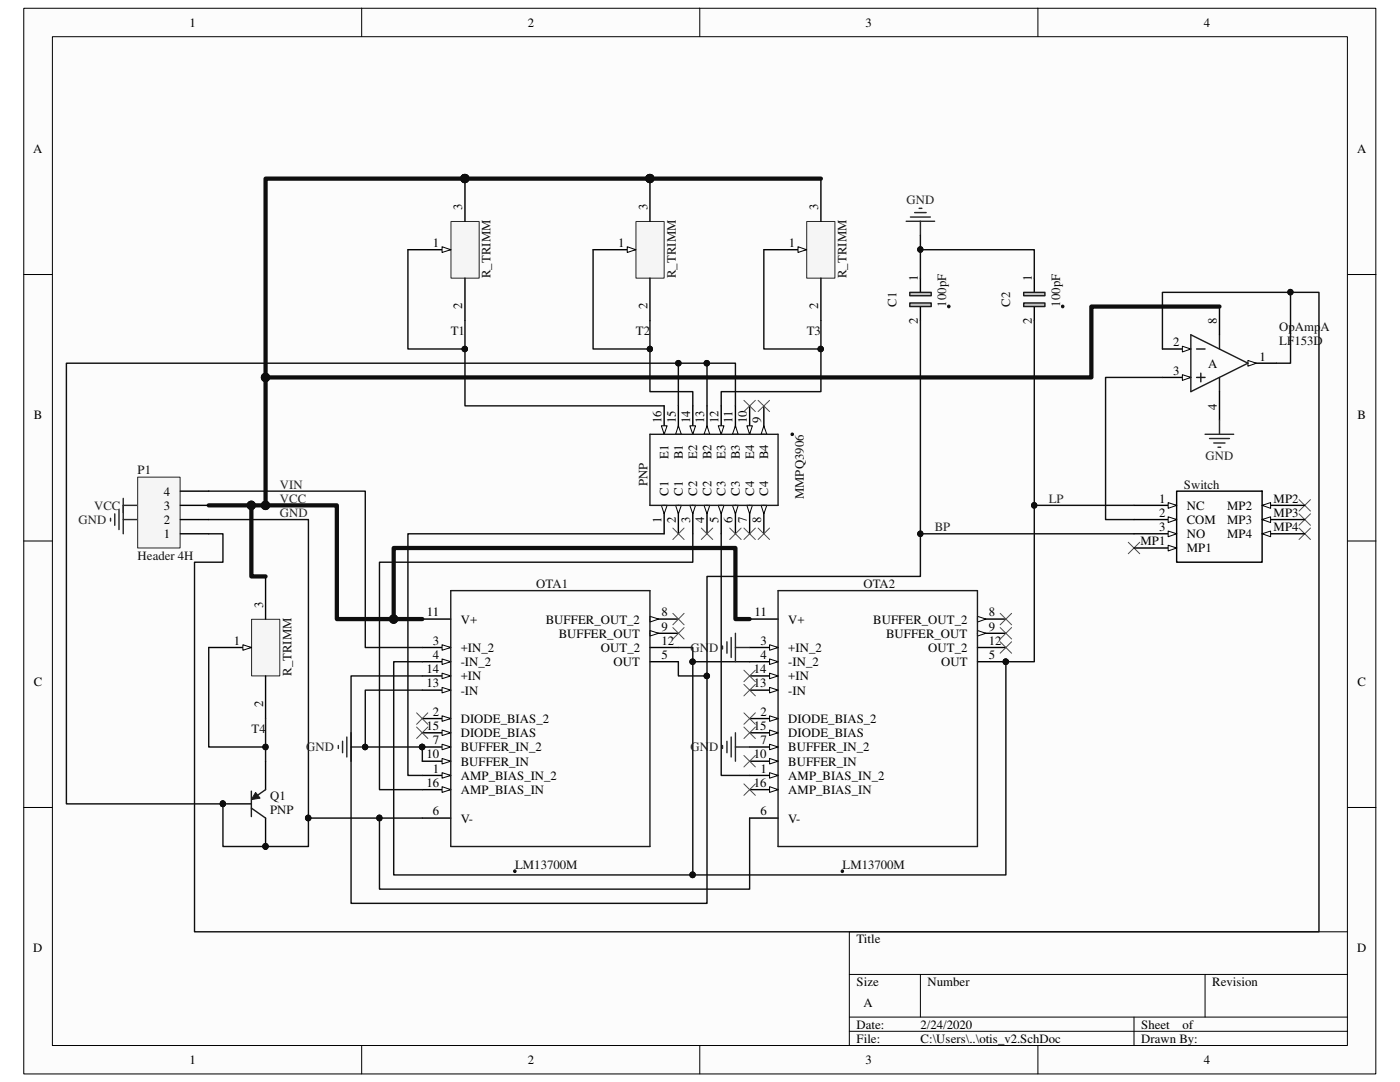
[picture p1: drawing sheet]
<svg xmlns="http://www.w3.org/2000/svg" width="279mm" height="216mm" viewBox="0 0 279 216" stroke-linecap="round" stroke-linejoin="round" font-family="sans-serif">
<defs><g id="words">
<g font-size="2.5">
<text x="37.8" y="5.3">1</text>
<text x="105.3" y="5.3">2</text>
<text x="172.8" y="5.3">3</text>
<text x="240.2" y="5.3">4</text>
<text x="6.6" y="30.5">A</text>
<text x="270.8" y="30.5">A</text>
<text x="92.2" y="41.9" transform="rotate(-90 92.2 41.9)">3</text>
<text x="129.2" y="41.9" transform="rotate(-90 129.2 41.9)">3</text>
<text x="163.3" y="41.9" transform="rotate(-90 163.3 41.9)">3</text>
<text x="86.4" y="49.3">1</text>
<text x="123.4" y="49.3">1</text>
<text x="157.4" y="49.3">1</text>
<text x="183.2" y="56" transform="rotate(-90 183.2 56)">1</text>
<text x="205.9" y="56" transform="rotate(-90 205.9 56)">1</text>
<text x="92.2" y="61.7" transform="rotate(-90 92.2 61.7)">2</text>
<text x="129.2" y="61.7" transform="rotate(-90 129.2 61.7)">2</text>
<text x="163.3" y="61.7" transform="rotate(-90 163.3 61.7)">2</text>
<text x="183.2" y="64.7" transform="rotate(-90 183.2 64.7)">2</text>
<text x="205.9" y="64.7" transform="rotate(-90 205.9 64.7)">2</text>
<text x="242.8" y="64.6" transform="rotate(-90 242.8 64.6)">8</text>
<text x="234.1" y="69.1">2</text>
<text x="251.3" y="72">1</text>
<text x="234.1" y="74.8">3</text>
<text x="241.1" y="73.4">A</text>
<text x="6.7" y="83.7">B</text>
<text x="242.8" y="81.7" transform="rotate(-90 242.8 81.7)">4</text>
<text x="270.9" y="83.7">B</text>
<text x="132" y="84.4" transform="rotate(-90 132 84.4)">16</text>
<text x="134.9" y="84.4" transform="rotate(-90 134.9 84.4)">15</text>
<text x="137.7" y="84.4" transform="rotate(-90 137.7 84.4)">14</text>
<text x="140.5" y="84.4" transform="rotate(-90 140.5 84.4)">13</text>
<text x="143.4" y="84.4" transform="rotate(-90 143.4 84.4)">12</text>
<text x="146.2" y="84.4" transform="rotate(-90 146.2 84.4)">11</text>
<text x="149.1" y="84.4" transform="rotate(-90 149.1 84.4)">10</text>
<text x="151.9" y="84.4" transform="rotate(-90 151.9 84.4)">9</text>
<text x="133.4" y="91.5" transform="rotate(-90 133.4 91.5)">E1</text>
<text x="136.3" y="91.7" transform="rotate(-90 136.3 91.7)">B1</text>
<text x="139.1" y="91.5" transform="rotate(-90 139.1 91.5)">E2</text>
<text x="142" y="91.7" transform="rotate(-90 142 91.7)">B2</text>
<text x="144.8" y="91.5" transform="rotate(-90 144.8 91.5)">E3</text>
<text x="147.7" y="91.7" transform="rotate(-90 147.7 91.7)">B3</text>
<text x="150.5" y="91.5" transform="rotate(-90 150.5 91.5)">E4</text>
<text x="153.3" y="91.7" transform="rotate(-90 153.3 91.7)">B4</text>
<text x="32.7" y="101.7">3</text>
<text x="32.7" y="98.9">4</text>
<text x="133.4" y="98.9" transform="rotate(-90 133.4 98.9)">C1</text>
<text x="136.3" y="98.9" transform="rotate(-90 136.3 98.9)">C1</text>
<text x="139.1" y="98.9" transform="rotate(-90 139.1 98.9)">C2</text>
<text x="142" y="98.9" transform="rotate(-90 142 98.9)">C2</text>
<text x="144.8" y="98.9" transform="rotate(-90 144.8 98.9)">C3</text>
<text x="147.7" y="98.9" transform="rotate(-90 147.7 98.9)">C3</text>
<text x="150.5" y="98.9" transform="rotate(-90 150.5 98.9)">C4</text>
<text x="153.3" y="98.9" transform="rotate(-90 153.3 98.9)">C4</text>
<text x="231.3" y="100.3">1</text>
<text x="236.9" y="101.7">NC</text>
<text x="244.9" y="101.7">MP2</text>
<text x="254.2" y="100.3">MP2</text>
<text x="32.7" y="107.4">1</text>
<text x="32.7" y="104.6">2</text>
<text x="132" y="104.4" transform="rotate(-90 132 104.4)">1</text>
<text x="134.9" y="104.4" transform="rotate(-90 134.9 104.4)">2</text>
<text x="137.7" y="104.4" transform="rotate(-90 137.7 104.4)">3</text>
<text x="140.5" y="104.4" transform="rotate(-90 140.5 104.4)">4</text>
<text x="143.4" y="104.4" transform="rotate(-90 143.4 104.4)">5</text>
<text x="146.2" y="104.4" transform="rotate(-90 146.2 104.4)">6</text>
<text x="149.1" y="104.4" transform="rotate(-90 149.1 104.4)">7</text>
<text x="151.9" y="104.4" transform="rotate(-90 151.9 104.4)">8</text>
<text x="231.3" y="103.2">2</text>
<text x="231.3" y="106">3</text>
<text x="236.9" y="104.6">COM</text>
<text x="236.9" y="107.4">NO</text>
<text x="244.9" y="104.6">MP3</text>
<text x="244.9" y="107.4">MP4</text>
<text x="254.2" y="103.2">MP3</text>
<text x="254.2" y="106">MP4</text>
<text x="227.6" y="108.8">MP1</text>
<text x="236.9" y="110.2">MP1</text>
<text x="52.5" y="121.3" transform="rotate(-90 52.5 121.3)">3</text>
<text x="85.2" y="123">11</text>
<text x="91.9" y="124.4">V+</text>
<text x="108.9" y="124.4">BUFFER_OUT_2</text>
<text x="132" y="125.8">9</text>
<text x="132" y="123">8</text>
<text x="150.6" y="123">11</text>
<text x="157.3" y="124.4">V+</text>
<text x="174.3" y="124.4">BUFFER_OUT_2</text>
<text x="197.4" y="123">8</text>
<text x="197.4" y="125.8">9</text>
<text x="46.7" y="128.7">1</text>
<text x="86.4" y="128.7">3</text>
<text x="86.4" y="131.5">4</text>
<text x="91.9" y="130.1">+IN_2</text>
<text x="111.5" y="127.3">BUFFER_OUT</text>
<text x="119.9" y="130.1">OUT_2</text>
<text x="132" y="128.7">12</text>
<text x="132" y="131.5">5</text>
<text x="151.8" y="128.7">3</text>
<text x="151.8" y="131.5">4</text>
<text x="157.3" y="130.1">+IN_2</text>
<text x="176.8" y="127.3">BUFFER_OUT</text>
<text x="185.3" y="130.1">OUT_2</text>
<text x="197.4" y="128.7">12</text>
<text x="197.4" y="131.5">5</text>
<text x="6.7" y="136.8">C</text>
<text x="85.1" y="134.3">14</text>
<text x="85.1" y="137.2">13</text>
<text x="91.9" y="132.9">-IN_2</text>
<text x="91.9" y="135.8">+IN</text>
<text x="122.5" y="132.9">OUT</text>
<text x="150.5" y="134.3">14</text>
<text x="150.5" y="137.2">13</text>
<text x="157.3" y="132.9">-IN_2</text>
<text x="157.3" y="135.8">+IN</text>
<text x="187.8" y="132.9">OUT</text>
<text x="270.9" y="136.8">C</text>
<text x="52.5" y="141.1" transform="rotate(-90 52.5 141.1)">2</text>
<text x="86.4" y="142.8">2</text>
<text x="91.9" y="138.6">-IN</text>
<text x="151.8" y="142.8">2</text>
<text x="157.3" y="138.6">-IN</text>
<text x="85.1" y="145.7">15</text>
<text x="86.4" y="148.5">7</text>
<text x="91.9" y="144.3">DIODE_BIAS_2</text>
<text x="91.9" y="147.1">DIODE_BIAS</text>
<text x="91.9" y="149.9">BUFFER_IN_2</text>
<text x="150.5" y="145.7">15</text>
<text x="151.8" y="148.5">7</text>
<text x="157.3" y="144.3">DIODE_BIAS_2</text>
<text x="157.3" y="147.1">DIODE_BIAS</text>
<text x="157.3" y="149.9">BUFFER_IN_2</text>
<text x="85.1" y="151.3">10</text>
<text x="86.4" y="154.2">1</text>
<text x="91.9" y="152.8">BUFFER_IN</text>
<text x="91.9" y="155.6">AMP_BIAS_IN_2</text>
<text x="150.5" y="151.3">10</text>
<text x="151.8" y="154.2">1</text>
<text x="157.3" y="152.8">BUFFER_IN</text>
<text x="157.3" y="155.6">AMP_BIAS_IN_2</text>
<text x="85.1" y="157">16</text>
<text x="91.9" y="158.5">AMP_BIAS_IN</text>
<text x="150.5" y="157">16</text>
<text x="157.3" y="158.5">AMP_BIAS_IN</text>
<text x="86.4" y="162.7">6</text>
<text x="91.9" y="164.1">V-</text>
<text x="151.8" y="162.7">6</text>
<text x="157.3" y="164.1">V-</text>
<text x="6.6" y="190">D</text>
<text x="170.9" y="188.2">Title</text>
<text x="270.8" y="190">D</text>
<text x="170.9" y="196.7">Size</text>
<text x="185.1" y="196.7">Number</text>
<text x="241.9" y="196.7">Revision</text>
<text x="172.3" y="201">A</text>
<text x="170.9" y="205.2">Date:</text>
<text x="170.9" y="208.1">File:</text>
<text x="183.7" y="208.1">C:\Users\..\otis_v2.SchDoc</text>
<text x="183.7" y="205.2">2/24/2020</text>
<text x="227.8" y="205.2">Sheet</text>
<text x="227.8" y="208.1">Drawn By:</text>
<text x="236" y="205.2">of</text>
<text x="37.8" y="212.3">1</text>
<text x="105.3" y="212.3">2</text>
<text x="172.8" y="212.3">3</text>
<text x="240.2" y="212.3">4</text>
</g>
<g font-size="2.5" fill="#262626">
<text x="180.9" y="40.8">GND</text>
<text x="240.6" y="91.8">GND</text>
<text x="18.8" y="101.7">VCC</text>
<text x="55.9" y="100.3">VCC</text>
<text x="55.9" y="97.5">VIN</text>
<text x="209.3" y="100.3">LP</text>
<text x="15.7" y="104.6">GND</text>
<text x="55.9" y="103.2">GND</text>
<text x="186.6" y="106">BP</text>
<text x="137.8" y="130.1">GND</text>
<text x="61.1" y="149.9">GND</text>
<text x="137.8" y="149.9">GND</text>
</g>
<g font-size="2.5" fill="#0e0e0e">
<text x="97.9" y="55.5" transform="rotate(-90 97.9 55.5)">R_TRIMM</text>
<text x="134.9" y="55.5" transform="rotate(-90 134.9 55.5)">R_TRIMM</text>
<text x="169" y="55.5" transform="rotate(-90 169 55.5)">R_TRIMM</text>
<text x="178.9" y="61.2" transform="rotate(-90 178.9 61.2)">C1</text>
<text x="188.8" y="61.2" transform="rotate(-90 188.8 61.2)">100pF</text>
<text x="201.6" y="61.2" transform="rotate(-90 201.6 61.2)">C2</text>
<text x="211.6" y="61.2" transform="rotate(-90 211.6 61.2)">100pF</text>
<text x="255.3" y="66">OpAmpA</text>
<text x="90" y="66.8">T1</text>
<text x="126.9" y="66.8">T2</text>
<text x="161" y="66.8">T3</text>
<text x="255.3" y="68.8">LF153D</text>
<text x="27.5" y="94.7">P1</text>
<text x="129.2" y="97.1" transform="rotate(-90 129.2 97.1)">PNP</text>
<text x="160.4" y="99.7" transform="rotate(-90 160.4 99.7)">MMPQ3906</text>
<text x="236.3" y="97.5">Switch</text>
<text x="27.5" y="111.7">Header 4H</text>
<text x="107" y="117.3">OTA1</text>
<text x="172.3" y="117.3">OTA2</text>
<text x="58.2" y="134.9" transform="rotate(-90 58.2 134.9)">R_TRIMM</text>
<text x="50.2" y="146.3">T4</text>
<text x="53.9" y="159.6">Q1</text>
<text x="53.9" y="162.4">PNP</text>
<text x="102.8" y="173.4">LM13700M</text>
<text x="168.1" y="173.4">LM13700M</text>
</g>
</g></defs>
<path d="M4.8 1.7h269.8v212.6h-269.8z" fill="#fcfcfc"/>
<path d="M4.7 1.7h269.9v212.6h-269.9z" fill="none" stroke="#000" stroke-width=".2"/>
<path d="M10.5 7.4h258.4v201.2h-258.4z" fill="#fcfcfc"/>
<g fill="none" stroke="#000" stroke-width=".2">
<path d="M10.5 7.3h258.4v201.3h-258.4zM72.2 1.6v5.7M139.7 1.6v5.7M207.1 1.6v5.7M4.7 54.8h5.7M268.9 54.8h5.7M4.7 107.9h5.7M268.9 107.9h5.7M4.7 161.1h5.7M268.9 161.1h5.7M169.5 194.4h99.4M183.7 194.4v8.5"/>
<path d="M240.5 194.4v8.5M268.9 185.9h-99.4v22.7M72.2 208.6v5.7M139.7 208.6v5.7M169.5 202.9h99.4M169.5 205.8h99.4M207.1 208.6v5.7M226.3 202.9v5.7"/>
</g>
<path d="M84.3 123.5h5.7M84.3 129.2h5.7" fill="none" stroke="#000" stroke-width=".28"/>
<path d="M88.2 128.7l1.8 .5-1.8 .6z" fill="#fcfcfc"/>
<path d="M88.2 128.7l1.8 .5-1.8 .6z" fill="none" stroke="#000" stroke-width=".2"/>
<path d="M84.3 132h5.7" fill="none" stroke="#000" stroke-width=".28"/>
<path d="M88.2 131.5l1.8 .5-1.8 .6z" fill="#fcfcfc"/>
<path d="M88.2 131.5l1.8 .5-1.8 .6z" fill="none" stroke="#000" stroke-width=".2"/>
<path d="M84.3 134.9h5.7" fill="none" stroke="#000" stroke-width=".28"/>
<path d="M88.2 134.3l1.8 .6-1.8 .5z" fill="#fcfcfc"/>
<path d="M88.2 134.3l1.8 .6-1.8 .5z" fill="none" stroke="#000" stroke-width=".2"/>
<path d="M84.3 137.7h5.7" fill="none" stroke="#000" stroke-width=".28"/>
<path d="M88.2 137.2l1.8 .5-1.8 .6z" fill="#fcfcfc"/>
<path d="M88.2 137.2l1.8 .5-1.8 .6z" fill="none" stroke="#000" stroke-width=".2"/>
<path d="M84.3 143.4h5.7" fill="none" stroke="#000" stroke-width=".28"/>
<path d="M88.2 142.8l1.8 .6-1.8 .5z" fill="#fcfcfc"/>
<path d="M88.2 142.8l1.8 .6-1.8 .5z" fill="none" stroke="#000" stroke-width=".2"/>
<path d="M84.3 146.2h5.7" fill="none" stroke="#000" stroke-width=".28"/>
<path d="M88.2 145.7l1.8 .5-1.8 .6z" fill="#fcfcfc"/>
<path d="M88.2 145.7l1.8 .5-1.8 .6z" fill="none" stroke="#000" stroke-width=".2"/>
<path d="M84.3 149.1h5.7" fill="none" stroke="#000" stroke-width=".28"/>
<path d="M88.2 148.5l1.8 .6-1.8 .5z" fill="#fcfcfc"/>
<path d="M88.2 148.5l1.8 .6-1.8 .5z" fill="none" stroke="#000" stroke-width=".2"/>
<circle cx="84.2" cy="149.1" r=".55" fill="#0e0e0e"/>
<circle cx="84.2" cy="149.1" r=".55" fill="none" stroke="#0e0e0e" stroke-width=".2"/>
<path d="M84.3 151.9h5.7" fill="none" stroke="#000" stroke-width=".28"/>
<path d="M88.2 151.3l1.8 .6-1.8 .5z" fill="#fcfcfc"/>
<path d="M88.2 151.3l1.8 .6-1.8 .5z" fill="none" stroke="#000" stroke-width=".2"/>
<path d="M84.3 154.7h5.7" fill="none" stroke="#000" stroke-width=".28"/>
<path d="M88.2 154.2l1.8 .5-1.8 .6z" fill="#fcfcfc"/>
<path d="M88.2 154.2l1.8 .5-1.8 .6z" fill="none" stroke="#000" stroke-width=".2"/>
<path d="M84.3 157.6h5.7" fill="none" stroke="#000" stroke-width=".28"/>
<path d="M88.2 157l1.8 .6-1.8 .5z" fill="#fcfcfc"/>
<path d="M88.2 157l1.8 .6-1.8 .5z" fill="none" stroke="#000" stroke-width=".2"/>
<path d="M129.7 123.5h5.7M84.3 163.2h5.7" fill="none" stroke="#000" stroke-width=".28"/>
<path d="M129.7 123l1.7 .5-1.7 .6z" fill="#fcfcfc"/>
<path d="M129.7 123l1.7 .5-1.7 .6z" fill="none" stroke="#000" stroke-width=".2"/>
<path d="M129.7 126.4h5.7" fill="none" stroke="#000" stroke-width=".28"/>
<path d="M129.7 125.8l1.7 .6-1.7 .5z" fill="#fcfcfc"/>
<path d="M129.7 125.8l1.7 .6-1.7 .5z" fill="none" stroke="#000" stroke-width=".2"/>
<path d="M129.7 129.2h5.7M129.7 132h5.7" fill="none" stroke="#000" stroke-width=".28"/>
<path d="M90 117.9h39.7v51h-39.7z" fill="none" stroke="#1c1c1c" stroke-width=".28"/>
<circle cx="102.7" cy="173.8" r=".26" fill="#0e0e0e"/>
<circle cx="102.7" cy="173.8" r=".26" fill="none" stroke="#0e0e0e" stroke-width=".2"/>
<circle cx="84.2" cy="149.1" r=".55" fill="#0e0e0e"/>
<circle cx="84.2" cy="149.1" r=".55" fill="none" stroke="#0e0e0e" stroke-width=".2"/>
<path d="M149.6 123.5h5.7M149.6 129.2h5.7" fill="none" stroke="#000" stroke-width=".28"/>
<path d="M153.6 128.7l1.7 .5-1.7 .6z" fill="#fcfcfc"/>
<path d="M153.6 128.7l1.7 .5-1.7 .6z" fill="none" stroke="#000" stroke-width=".2"/>
<path d="M149.6 132h5.7" fill="none" stroke="#000" stroke-width=".28"/>
<path d="M153.6 131.5l1.7 .5-1.7 .6z" fill="#fcfcfc"/>
<path d="M153.6 131.5l1.7 .5-1.7 .6z" fill="none" stroke="#000" stroke-width=".2"/>
<path d="M149.6 134.9h5.7" fill="none" stroke="#000" stroke-width=".28"/>
<path d="M153.6 134.3l1.7 .6-1.7 .5z" fill="#fcfcfc"/>
<path d="M153.6 134.3l1.7 .6-1.7 .5z" fill="none" stroke="#000" stroke-width=".2"/>
<path d="M149.6 137.7h5.7" fill="none" stroke="#000" stroke-width=".28"/>
<path d="M153.6 137.2l1.7 .5-1.7 .6z" fill="#fcfcfc"/>
<path d="M153.6 137.2l1.7 .5-1.7 .6z" fill="none" stroke="#000" stroke-width=".2"/>
<path d="M149.6 143.4h5.7" fill="none" stroke="#000" stroke-width=".28"/>
<path d="M153.6 142.8l1.7 .6-1.7 .5z" fill="#fcfcfc"/>
<path d="M153.6 142.8l1.7 .6-1.7 .5z" fill="none" stroke="#000" stroke-width=".2"/>
<path d="M149.6 146.2h5.7" fill="none" stroke="#000" stroke-width=".28"/>
<path d="M153.6 145.7l1.7 .5-1.7 .6z" fill="#fcfcfc"/>
<path d="M153.6 145.7l1.7 .5-1.7 .6z" fill="none" stroke="#000" stroke-width=".2"/>
<path d="M149.6 149.1h5.7" fill="none" stroke="#000" stroke-width=".28"/>
<path d="M153.6 148.5l1.7 .6-1.7 .5z" fill="#fcfcfc"/>
<path d="M153.6 148.5l1.7 .6-1.7 .5z" fill="none" stroke="#000" stroke-width=".2"/>
<path d="M149.6 151.9h5.7" fill="none" stroke="#000" stroke-width=".28"/>
<path d="M153.6 151.3l1.7 .6-1.7 .5z" fill="#fcfcfc"/>
<path d="M153.6 151.3l1.7 .6-1.7 .5z" fill="none" stroke="#000" stroke-width=".2"/>
<path d="M149.6 154.7h5.7" fill="none" stroke="#000" stroke-width=".28"/>
<path d="M153.6 154.2l1.7 .5-1.7 .6z" fill="#fcfcfc"/>
<path d="M153.6 154.2l1.7 .5-1.7 .6z" fill="none" stroke="#000" stroke-width=".2"/>
<path d="M149.6 157.6h5.7" fill="none" stroke="#000" stroke-width=".28"/>
<path d="M153.6 157l1.7 .6-1.7 .5z" fill="#fcfcfc"/>
<path d="M153.6 157l1.7 .6-1.7 .5z" fill="none" stroke="#000" stroke-width=".2"/>
<path d="M195.1 123.5h5.6M149.6 163.2h5.7" fill="none" stroke="#000" stroke-width=".28"/>
<path d="M195.1 123l1.7 .5-1.7 .6z" fill="#fcfcfc"/>
<path d="M195.1 123l1.7 .5-1.7 .6z" fill="none" stroke="#000" stroke-width=".2"/>
<path d="M195.1 126.4h5.6" fill="none" stroke="#000" stroke-width=".28"/>
<path d="M195.1 125.8l1.7 .6-1.7 .5z" fill="#fcfcfc"/>
<path d="M195.1 125.8l1.7 .6-1.7 .5z" fill="none" stroke="#000" stroke-width=".2"/>
<path d="M195.1 129.2h5.6M195.1 132h5.6" fill="none" stroke="#000" stroke-width=".28"/>
<circle cx="200.7" cy="132" r=".54" fill="#0e0e0e"/>
<circle cx="200.7" cy="132" r=".54" fill="none" stroke="#0e0e0e" stroke-width=".2"/>
<path d="M155.3 117.9h39.8v51h-39.8z" fill="none" stroke="#1c1c1c" stroke-width=".28"/>
<circle cx="168.1" cy="173.8" r=".26" fill="#0e0e0e"/>
<circle cx="168.1" cy="173.8" r=".26" fill="none" stroke="#0e0e0e" stroke-width=".2"/>
<circle cx="200.7" cy="132" r=".54" fill="#0e0e0e"/>
<circle cx="200.7" cy="132" r=".54" fill="none" stroke="#0e0e0e" stroke-width=".2"/>
<path d="M132.5 100.8v5.7" fill="none" stroke="#000" stroke-width=".28"/>
<path d="M132 100.8h1.1l-.6 1.7z" fill="#fcfcfc"/>
<path d="M132 100.8h1.1l-.6 1.7z" fill="none" stroke="#000" stroke-width=".2"/>
<path d="M143.9 81v5.7" fill="none" stroke="#000" stroke-width=".28"/>
<path d="M143.3 85h1.2l-.6 1.7z" fill="#fcfcfc"/>
<path d="M143.3 85h1.2l-.6 1.7z" fill="none" stroke="#000" stroke-width=".2"/>
<path d="M146.8 81v5.7" fill="none" stroke="#000" stroke-width=".28"/>
<path d="M146.8 85l.5 1.7h-1.1z" fill="#fcfcfc"/>
<path d="M146.8 85l.5 1.7h-1.1z" fill="none" stroke="#000" stroke-width=".2"/>
<path d="M149.6 81v5.7" fill="none" stroke="#000" stroke-width=".28"/>
<path d="M149.1 85h1.1l-.6 1.7z" fill="#fcfcfc"/>
<path d="M149.1 85h1.1l-.6 1.7z" fill="none" stroke="#000" stroke-width=".2"/>
<path d="M135.4 100.8v5.7" fill="none" stroke="#000" stroke-width=".28"/>
<path d="M134.8 100.8h1.2l-.6 1.7z" fill="#fcfcfc"/>
<path d="M134.8 100.8h1.2l-.6 1.7z" fill="none" stroke="#000" stroke-width=".2"/>
<path d="M138.3 100.8v5.7" fill="none" stroke="#000" stroke-width=".28"/>
<path d="M137.7 100.8h1.1l-.5 1.7z" fill="#fcfcfc"/>
<path d="M137.7 100.8h1.1l-.5 1.7z" fill="none" stroke="#000" stroke-width=".2"/>
<path d="M141.1 100.8v5.7" fill="none" stroke="#000" stroke-width=".28"/>
<path d="M140.5 100.8h1.1l-.5 1.7z" fill="#fcfcfc"/>
<path d="M140.5 100.8h1.1l-.5 1.7z" fill="none" stroke="#000" stroke-width=".2"/>
<path d="M143.9 100.8v5.7" fill="none" stroke="#000" stroke-width=".28"/>
<path d="M143.3 100.8h1.2l-.6 1.7z" fill="#fcfcfc"/>
<path d="M143.3 100.8h1.2l-.6 1.7z" fill="none" stroke="#000" stroke-width=".2"/>
<path d="M146.8 100.8v5.7" fill="none" stroke="#000" stroke-width=".28"/>
<path d="M146.2 100.8h1.1l-.5 1.7z" fill="#fcfcfc"/>
<path d="M146.2 100.8h1.1l-.5 1.7z" fill="none" stroke="#000" stroke-width=".2"/>
<path d="M149.6 100.8v5.7" fill="none" stroke="#000" stroke-width=".28"/>
<path d="M149.1 100.8h1.1l-.6 1.7z" fill="#fcfcfc"/>
<path d="M149.1 100.8h1.1l-.6 1.7z" fill="none" stroke="#000" stroke-width=".2"/>
<path d="M152.4 81v5.7" fill="none" stroke="#000" stroke-width=".28"/>
<path d="M152.4 85l.6 1.7h-1.1z" fill="#fcfcfc"/>
<path d="M152.4 85l.6 1.7h-1.1z" fill="none" stroke="#000" stroke-width=".2"/>
<path d="M152.4 100.8v5.7" fill="none" stroke="#000" stroke-width=".28"/>
<path d="M151.9 100.8h1.1l-.6 1.7z" fill="#fcfcfc"/>
<path d="M151.9 100.8h1.1l-.6 1.7z" fill="none" stroke="#000" stroke-width=".2"/>
<path d="M132.5 81v5.7" fill="none" stroke="#000" stroke-width=".28"/>
<path d="M132 85h1.1l-.6 1.7z" fill="#fcfcfc"/>
<path d="M132 85h1.1l-.6 1.7z" fill="none" stroke="#000" stroke-width=".2"/>
<path d="M135.4 81v5.7" fill="none" stroke="#000" stroke-width=".28"/>
<path d="M135.4 85l.6 1.7h-1.2z" fill="#fcfcfc"/>
<path d="M135.4 85l.6 1.7h-1.2z" fill="none" stroke="#000" stroke-width=".2"/>
<path d="M138.3 81v5.7" fill="none" stroke="#000" stroke-width=".28"/>
<path d="M137.7 85h1.1l-.5 1.7z" fill="#fcfcfc"/>
<path d="M137.7 85h1.1l-.5 1.7z" fill="none" stroke="#000" stroke-width=".2"/>
<path d="M141.1 81v5.7" fill="none" stroke="#000" stroke-width=".28"/>
<path d="M141.1 85l.5 1.7h-1.1z" fill="#fcfcfc"/>
<path d="M141.1 85l.5 1.7h-1.1z" fill="none" stroke="#000" stroke-width=".2"/>
<path d="M129.7 86.7h25.6v14.1h-25.6z" fill="none" stroke="#1c1c1c" stroke-width=".28"/>
<circle cx="158.1" cy="86.7" r=".26" fill="#0e0e0e"/>
<circle cx="158.1" cy="86.7" r=".26" fill="none" stroke="#0e0e0e" stroke-width=".2"/>
<path d="M232 69.6h5.7" fill="none" stroke="#000" stroke-width=".28"/>
<path d="M236 69.1l1.7 .5-1.7 .6z" fill="#fcfcfc"/>
<path d="M236 69.1l1.7 .5-1.7 .6z" fill="none" stroke="#000" stroke-width=".2"/>
<path d="M232 75.3h5.7" fill="none" stroke="#000" stroke-width=".28"/>
<path d="M236 74.8l1.7 .5-1.7 .6z" fill="#fcfcfc"/>
<path d="M236 74.8l1.7 .5-1.7 .6z" fill="none" stroke="#000" stroke-width=".2"/>
<path d="M249 72.5h5.7" fill="none" stroke="#000" stroke-width=".28"/>
<path d="M249 71.9l1.7 .6-1.7 .6z" fill="#fcfcfc"/>
<path d="M249 71.9l1.7 .6-1.7 .6z" fill="none" stroke="#000" stroke-width=".2"/>
<path d="M237.7 66.8l11.3 5.7-11.3 5.6zM238.8 69.6h1.7M238.8 75.3h1.7M239.6 74.5v1.7M243.4 66.8v2.8M243.4 75.3v2.8" fill="none" stroke="#1c1c1c" stroke-width=".28"/>
<path d="M243.4 61.2v5.6M243.4 78.1v5.7" fill="none" stroke="#000" stroke-width=".28"/>
<path d="M41.7 98h31.2v31.2h11.4" fill="none" stroke="#0e0e0e" stroke-width=".28"/>
<path d="M41.7 100.8h25.5v22.7h17.1" fill="none" stroke="#0e0e0e" stroke-width=".85"/>
<circle cx="50.1" cy="100.8" r=".83" fill="#0e0e0e"/>
<circle cx="50.1" cy="100.8" r=".83" fill="none" stroke="#0e0e0e" stroke-width=".2"/>
<circle cx="53" cy="100.8" r=".83" fill="#0e0e0e"/>
<circle cx="53" cy="100.8" r=".83" fill="none" stroke="#0e0e0e" stroke-width=".2"/>
<circle cx="78.5" cy="123.5" r=".83" fill="#0e0e0e"/>
<circle cx="78.5" cy="123.5" r=".83" fill="none" stroke="#0e0e0e" stroke-width=".2"/>
<path d="M78.6 123.5v-14.2h68.2v14.2h2.8" fill="none" stroke="#0e0e0e" stroke-width=".85"/>
<circle cx="78.5" cy="123.5" r=".83" fill="#0e0e0e"/>
<circle cx="78.5" cy="123.5" r=".83" fill="none" stroke="#0e0e0e" stroke-width=".2"/>
<path d="M41.7 103.7h19.9v59.5h22.7" fill="none" stroke="#0e0e0e" stroke-width=".28"/>
<circle cx="61.5" cy="163.2" r=".56" fill="#0e0e0e"/>
<circle cx="61.5" cy="163.2" r=".56" fill="none" stroke="#0e0e0e" stroke-width=".2"/>
<circle cx="75.7" cy="163.2" r=".55" fill="#0e0e0e"/>
<circle cx="75.7" cy="163.2" r=".55" fill="none" stroke="#0e0e0e" stroke-width=".2"/>
<path d="M75.7 163.2v14.2h73.9v-14.2" fill="none" stroke="#0e0e0e" stroke-width=".28"/>
<circle cx="75.7" cy="163.2" r=".55" fill="#0e0e0e"/>
<circle cx="75.7" cy="163.2" r=".55" fill="none" stroke="#0e0e0e" stroke-width=".2"/>
<path d="M24.6 99.4v7.1M22.1 103.4v.6M22.9 102.5v2.3M23.7 101.7v4M24.6 100.8h2.8M24.6 103.7h2.8" fill="none" stroke="#262626" stroke-width=".28"/>
<g fill="none" stroke="#4c4c4c" stroke-width=".2">
<path d="M148.5 79.9l2.2 2.2M150.7 79.9l-2.2 2.2M151.3 79.9l2.3 2.2M153.6 79.9l-2.3 2.2M148.5 105.4l2.2 2.3M150.7 105.4l-2.2 2.3M151.3 105.4l2.3 2.3M153.6 105.4l-2.3 2.3M148.5 136.6l2.2 2.3M148.5 133.7l2.2 2.3M150.7 136.6l-2.2 2.3M150.7 133.7l-2.2 2.3"/>
<path d="M199.6 125.2l2.3 2.3M199.6 128.1l2.3 2.2M201.9 125.2l-2.3 2.3M201.9 128.1l-2.3 2.2M148.5 156.4l2.2 2.3M148.5 150.7l2.2 2.3M148.5 145.1l2.2 2.3M150.7 156.4l-2.2 2.3M150.7 150.7l-2.2 2.3M150.7 145.1l-2.2 2.3"/>
</g>
<path d="M135.4 129.2h2.9v45.4h-59.7v-42.6h5.7" fill="none" stroke="#0e0e0e" stroke-width=".28"/>
<circle cx="138.2" cy="174.6" r=".56" fill="#0e0e0e"/>
<circle cx="138.2" cy="174.6" r=".56" fill="none" stroke="#0e0e0e" stroke-width=".2"/>
<circle cx="138.2" cy="132" r=".55" fill="#0e0e0e"/>
<circle cx="138.2" cy="132" r=".55" fill="none" stroke="#0e0e0e" stroke-width=".2"/>
<path d="M67.5 148.8v.6M68.4 147.9v2.3M69.2 147.1v3.9M70.1 146.2v5.7M70.1 149.1h2.8" fill="none" stroke="#262626" stroke-width=".28"/>
<circle cx="72.9" cy="149.1" r=".55" fill="#0e0e0e"/>
<circle cx="72.9" cy="149.1" r=".55" fill="none" stroke="#0e0e0e" stroke-width=".2"/>
<path d="M144.2 148.8v.6M145.1 147.9v2.3M145.9 147.1v3.9M146.8 146.2v5.7M146.8 149.1h2.8" fill="none" stroke="#262626" stroke-width=".28"/>
<path d="M183.7 55.5v2.8M183.7 61.2v2.8" fill="none" stroke="#000" stroke-width=".28"/>
<path d="M181.6 60.5h4.2v.7h-4.2z" fill-rule="evenodd" fill="#c0c0c0"/>
<path d="M181.6 60.5h4.2v.7h-4.2z" fill="none" stroke="#1c1c1c" stroke-width=".28"/>
<path d="M181.6 58.3h4.2v.7h-4.2z" fill-rule="evenodd" fill="#c0c0c0"/>
<path d="M181.6 58.3h4.2v.7h-4.2z" fill="none" stroke="#1c1c1c" stroke-width=".28"/>
<circle cx="189.3" cy="61.1" r=".27" fill="#0e0e0e"/>
<circle cx="189.3" cy="61.1" r=".27" fill="none" stroke="#0e0e0e" stroke-width=".2"/>
<path d="M206.4 55.5v2.8M206.4 61.2v2.8" fill="none" stroke="#000" stroke-width=".28"/>
<path d="M204.3 60.5h4.2v.7h-4.2z" fill-rule="evenodd" fill="#c0c0c0"/>
<path d="M204.3 60.5h4.2v.7h-4.2z" fill="none" stroke="#1c1c1c" stroke-width=".28"/>
<path d="M204.3 58.3h4.2v.7h-4.2z" fill-rule="evenodd" fill="#c0c0c0"/>
<path d="M204.3 58.3h4.2v.7h-4.2z" fill="none" stroke="#1c1c1c" stroke-width=".28"/>
<circle cx="212.1" cy="61.1" r=".27" fill="#0e0e0e"/>
<circle cx="212.1" cy="61.1" r=".27" fill="none" stroke="#0e0e0e" stroke-width=".2"/>
<path d="M138.3 132h11.3" fill="none" stroke="#0e0e0e" stroke-width=".28"/>
<circle cx="138.2" cy="132" r=".55" fill="#0e0e0e"/>
<circle cx="138.2" cy="132" r=".55" fill="none" stroke="#0e0e0e" stroke-width=".2"/>
<path d="M180.8 44.2h5.7M181.7 43.3h4M182.5 42.4h2.3M183.4 41.6h.6M183.7 44.2v2.8" fill="none" stroke="#262626" stroke-width=".28"/>
<path d="M183.7 47v8.5" fill="none" stroke="#0e0e0e" stroke-width=".28"/>
<circle cx="183.7" cy="49.8" r=".53" fill="#0e0e0e"/>
<circle cx="183.7" cy="49.8" r=".53" fill="none" stroke="#0e0e0e" stroke-width=".2"/>
<path d="M183.7 49.8h22.7v5.7" fill="none" stroke="#0e0e0e" stroke-width=".28"/>
<circle cx="183.7" cy="49.8" r=".53" fill="#0e0e0e"/>
<circle cx="183.7" cy="49.8" r=".53" fill="none" stroke="#0e0e0e" stroke-width=".2"/>
<path d="M84.3 137.7h-11.4v11.4h11.4v2.8" fill="none" stroke="#0e0e0e" stroke-width=".28"/>
<circle cx="72.9" cy="149.1" r=".55" fill="#0e0e0e"/>
<circle cx="72.9" cy="149.1" r=".55" fill="none" stroke="#0e0e0e" stroke-width=".2"/>
<circle cx="84.2" cy="149.1" r=".55" fill="#0e0e0e"/>
<circle cx="84.2" cy="149.1" r=".55" fill="none" stroke="#0e0e0e" stroke-width=".2"/>
<g fill="none" stroke="#4c4c4c" stroke-width=".2">
<path d="M259.2 99.7l2.3 2.3M261.5 99.7l-2.3 2.3M134.3 105.4l2.2 2.3M136.5 105.4l-2.2 2.3M140 105.4l2.2 2.3M142.2 105.4l-2.2 2.3M145.6 105.4l2.3 2.3M147.9 105.4l-2.3 2.3M225.2 108.2l2.3 2.3M227.5 108.2l-2.3 2.3M259.2 102.5l2.3 2.3M259.2 105.4l2.3 2.3"/>
<path d="M261.5 102.5l-2.3 2.3M261.5 105.4l-2.3 2.3M134.3 122.4l2.2 2.3M134.3 125.2l2.2 2.3M136.5 122.4l-2.2 2.3M136.5 125.2l-2.2 2.3M199.6 122.4l2.3 2.3M201.9 122.4l-2.3 2.3M83.1 142.2l2.3 2.3M83.1 145.1l2.3 2.3M85.4 142.2l-2.3 2.3M85.4 145.1l-2.3 2.3"/>
<path d="M148.5 142.2l2.2 2.3M150.7 142.2l-2.2 2.3"/>
</g>
<path d="M240.5 86.7h5.7M241.4 87.5h4M242.2 88.4h2.3M243.1 89.2h.5M243.4 83.8v2.9M144.2 128.9v.6M145.1 128.1v2.2M145.9 127.2v4M146.8 126.4v5.6M146.8 129.2h2.8" fill="none" stroke="#262626" stroke-width=".28"/>
<path d="M232 75.3h-11.4v28.4h5.7M132.5 106.5h-51.1v48.2h2.9M138.3 106.5v5.7h-62.6v45.4h8.6M143.9 106.5v48.2h5.7" fill="none" stroke="#0e0e0e" stroke-width=".28"/>
<path d="M234.8 98h17.1v14.2h-17.1zM226.3 100.8h8.5" fill="none" stroke="#000" stroke-width=".28"/>
<path d="M233.1 100.3l1.7 .5-1.7 .6z" fill="#fcfcfc"/>
<path d="M233.1 100.3l1.7 .5-1.7 .6z" fill="none" stroke="#000" stroke-width=".2"/>
<path d="M226.3 103.7h8.5" fill="none" stroke="#000" stroke-width=".28"/>
<path d="M233.1 103.1l1.7 .6-1.7 .6z" fill="#fcfcfc"/>
<path d="M233.1 103.1l1.7 .6-1.7 .6z" fill="none" stroke="#000" stroke-width=".2"/>
<path d="M226.3 106.5h8.5" fill="none" stroke="#000" stroke-width=".28"/>
<path d="M233.1 106l1.7 .5-1.7 .6z" fill="#fcfcfc"/>
<path d="M233.1 106l1.7 .5-1.7 .6z" fill="none" stroke="#000" stroke-width=".2"/>
<path d="M226.3 109.3h8.5" fill="none" stroke="#000" stroke-width=".28"/>
<path d="M233.1 108.8l1.7 .5-1.7 .6z" fill="#fcfcfc"/>
<path d="M233.1 108.8l1.7 .5-1.7 .6z" fill="none" stroke="#000" stroke-width=".2"/>
<path d="M251.9 100.8h8.5" fill="none" stroke="#000" stroke-width=".28"/>
<path d="M251.9 100.8l1.7-.5v1.1z" fill="#fcfcfc"/>
<path d="M251.9 100.8l1.7-.5v1.1z" fill="none" stroke="#000" stroke-width=".2"/>
<path d="M251.9 103.7h8.5" fill="none" stroke="#000" stroke-width=".28"/>
<path d="M251.9 103.7l1.7-.6v1.2z" fill="#fcfcfc"/>
<path d="M251.9 103.7l1.7-.6v1.2z" fill="none" stroke="#000" stroke-width=".2"/>
<path d="M251.9 106.5h8.5" fill="none" stroke="#000" stroke-width=".28"/>
<path d="M251.9 106.5l1.7-.5v1.1z" fill="#fcfcfc"/>
<path d="M251.9 106.5l1.7-.5v1.1z" fill="none" stroke="#000" stroke-width=".2"/>
<path d="M27.5 95.2h8.4v14.1h-8.4z" fill="#f5f5f5"/>
<path d="M27.5 95.2h8.4v14.1h-8.4z" fill="none" stroke="#262626" stroke-width=".2"/>
<path d="M36 98h5.7M36 106.5h5.7M36 103.7h5.7M36 100.8h5.7" fill="none" stroke="#000" stroke-width=".28"/>
<path d="M232 69.6v-11.3h31.2v127.6h-224.4v-73.7h5.7v-5.7h-2.8" fill="none" stroke="#0e0e0e" stroke-width=".28"/>
<circle cx="257.5" cy="58.3" r=".54" fill="#0e0e0e"/>
<circle cx="257.5" cy="58.3" r=".54" fill="none" stroke="#0e0e0e" stroke-width=".2"/>
<path d="M257.6 58.3v14.2h-2.9" fill="none" stroke="#0e0e0e" stroke-width=".28"/>
<circle cx="257.5" cy="58.3" r=".54" fill="#0e0e0e"/>
<circle cx="257.5" cy="58.3" r=".54" fill="none" stroke="#0e0e0e" stroke-width=".2"/>
<path d="M183.7 64v42.5h42.6" fill="none" stroke="#0e0e0e" stroke-width=".28"/>
<circle cx="183.7" cy="106.5" r=".53" fill="#0e0e0e"/>
<circle cx="183.7" cy="106.5" r=".53" fill="none" stroke="#0e0e0e" stroke-width=".2"/>
<path d="M183.7 106.5v8.5h-42.6v19.9h-5.7v-2.9" fill="none" stroke="#0e0e0e" stroke-width=".28"/>
<circle cx="183.7" cy="106.5" r=".53" fill="#0e0e0e"/>
<circle cx="183.7" cy="106.5" r=".53" fill="none" stroke="#0e0e0e" stroke-width=".2"/>
<circle cx="141.1" cy="134.9" r=".55" fill="#0e0e0e"/>
<circle cx="141.1" cy="134.9" r=".55" fill="none" stroke="#0e0e0e" stroke-width=".2"/>
<path d="M206.4 64v36.8h19.9" fill="none" stroke="#0e0e0e" stroke-width=".28"/>
<circle cx="206.4" cy="100.8" r=".54" fill="#0e0e0e"/>
<circle cx="206.4" cy="100.8" r=".54" fill="none" stroke="#0e0e0e" stroke-width=".2"/>
<path d="M90 44.2h5.6v11.3h-5.6z" fill="#f5f5f5"/>
<path d="M90 44.2h5.6v11.3h-5.6z" fill="none" stroke="#262626" stroke-width=".2"/>
<path d="M92.8 35.6v8.6M92.8 55.5v8.5" fill="none" stroke="#000" stroke-width=".28"/>
<circle cx="92.8" cy="35.6" r=".83" fill="#0e0e0e"/>
<circle cx="92.8" cy="35.6" r=".83" fill="none" stroke="#0e0e0e" stroke-width=".2"/>
<path d="M81.4 49.8h8.6" fill="none" stroke="#000" stroke-width=".28"/>
<path d="M88.2 49.2l1.8 .6-1.8 .6z" fill="#fcfcfc"/>
<path d="M88.2 49.2l1.8 .6-1.8 .6z" fill="none" stroke="#000" stroke-width=".2"/>
<circle cx="92.8" cy="35.6" r=".83" fill="#0e0e0e"/>
<circle cx="92.8" cy="35.6" r=".83" fill="none" stroke="#0e0e0e" stroke-width=".2"/>
<path d="M127 44.2h5.5v11.3h-5.5z" fill="#f5f5f5"/>
<path d="M126.9 44.2h5.6v11.3h-5.6z" fill="none" stroke="#262626" stroke-width=".2"/>
<path d="M129.7 35.6v8.6M129.7 55.5v8.5" fill="none" stroke="#000" stroke-width=".28"/>
<circle cx="129.7" cy="35.6" r=".82" fill="#0e0e0e"/>
<circle cx="129.7" cy="35.6" r=".82" fill="none" stroke="#0e0e0e" stroke-width=".2"/>
<path d="M118.4 49.8h8.5" fill="none" stroke="#000" stroke-width=".28"/>
<path d="M125.2 49.2l1.7 .6-1.7 .6z" fill="#fcfcfc"/>
<path d="M125.2 49.2l1.7 .6-1.7 .6z" fill="none" stroke="#000" stroke-width=".2"/>
<circle cx="129.7" cy="35.6" r=".82" fill="#0e0e0e"/>
<circle cx="129.7" cy="35.6" r=".82" fill="none" stroke="#0e0e0e" stroke-width=".2"/>
<path d="M161 44.2h5.6v11.3h-5.6z" fill="#f5f5f5"/>
<path d="M161 44.2h5.6v11.3h-5.6z" fill="none" stroke="#262626" stroke-width=".2"/>
<path d="M163.8 35.6v8.6M152.4 49.8h8.6M163.8 55.5v8.5" fill="none" stroke="#000" stroke-width=".28"/>
<path d="M159.3 49.2l1.7 .6-1.7 .6z" fill="#fcfcfc"/>
<path d="M159.3 49.2l1.7 .6-1.7 .6z" fill="none" stroke="#000" stroke-width=".2"/>
<path d="M50.2 123.6h5.6v11.3h-5.6z" fill="#f5f5f5"/>
<path d="M50.2 123.6h5.6v11.3h-5.6z" fill="none" stroke="#262626" stroke-width=".2"/>
<path d="M53 115v8.5M41.7 129.2h8.5M53 134.9v8.5" fill="none" stroke="#000" stroke-width=".28"/>
<path d="M48.5 128.7l1.7 .5-1.7 .6z" fill="#fcfcfc"/>
<path d="M48.5 128.7l1.7 .5-1.7 .6z" fill="none" stroke="#000" stroke-width=".2"/>
<path d="M84.3 134.9h-14.2v45.4h71v-45.4" fill="none" stroke="#0e0e0e" stroke-width=".28"/>
<circle cx="141.1" cy="134.9" r=".55" fill="#0e0e0e"/>
<circle cx="141.1" cy="134.9" r=".55" fill="none" stroke="#0e0e0e" stroke-width=".2"/>
<path d="M206.4 100.8v31.2h-5.7v42.6h-62.4" fill="none" stroke="#0e0e0e" stroke-width=".28"/>
<circle cx="206.4" cy="100.8" r=".54" fill="#0e0e0e"/>
<circle cx="206.4" cy="100.8" r=".54" fill="none" stroke="#0e0e0e" stroke-width=".2"/>
<circle cx="200.7" cy="132" r=".54" fill="#0e0e0e"/>
<circle cx="200.7" cy="132" r=".54" fill="none" stroke="#0e0e0e" stroke-width=".2"/>
<circle cx="138.2" cy="174.6" r=".56" fill="#0e0e0e"/>
<circle cx="138.2" cy="174.6" r=".56" fill="none" stroke="#0e0e0e" stroke-width=".2"/>
<path d="M243.4 61.2h-25.6v14.1h-164.8v25.5" fill="none" stroke="#0e0e0e" stroke-width=".85"/>
<circle cx="53" cy="75.3" r=".83" fill="#0e0e0e"/>
<circle cx="53" cy="75.3" r=".83" fill="none" stroke="#0e0e0e" stroke-width=".2"/>
<circle cx="53" cy="100.8" r=".83" fill="#0e0e0e"/>
<circle cx="53" cy="100.8" r=".83" fill="none" stroke="#0e0e0e" stroke-width=".2"/>
<path d="M50.2 100.8v14.2h2.8" fill="none" stroke="#0e0e0e" stroke-width=".85"/>
<circle cx="50.1" cy="100.8" r=".83" fill="#0e0e0e"/>
<circle cx="50.1" cy="100.8" r=".83" fill="none" stroke="#0e0e0e" stroke-width=".2"/>
<path d="M41.7 129.2v19.9h11.3v2.8" fill="none" stroke="#0e0e0e" stroke-width=".28"/>
<circle cx="53" cy="149.1" r=".54" fill="#0e0e0e"/>
<circle cx="53" cy="149.1" r=".54" fill="none" stroke="#0e0e0e" stroke-width=".2"/>
<path d="M53 143.4v5.7" fill="none" stroke="#0e0e0e" stroke-width=".28"/>
<circle cx="53" cy="149.1" r=".54" fill="#0e0e0e"/>
<circle cx="53" cy="149.1" r=".54" fill="none" stroke="#0e0e0e" stroke-width=".2"/>
<path d="M135.4 81v-8.5h-122.1v87.9h31.2v8.5h17.1v-5.7" fill="none" stroke="#0e0e0e" stroke-width=".28"/>
<circle cx="61.5" cy="163.2" r=".56" fill="#0e0e0e"/>
<circle cx="61.5" cy="163.2" r=".56" fill="none" stroke="#0e0e0e" stroke-width=".2"/>
<circle cx="53" cy="168.9" r=".55" fill="#0e0e0e"/>
<circle cx="53" cy="168.9" r=".55" fill="none" stroke="#0e0e0e" stroke-width=".2"/>
<circle cx="44.4" cy="160.4" r=".56" fill="#0e0e0e"/>
<circle cx="44.4" cy="160.4" r=".56" fill="none" stroke="#0e0e0e" stroke-width=".2"/>
<circle cx="135.4" cy="72.5" r=".55" fill="#0e0e0e"/>
<circle cx="135.4" cy="72.5" r=".55" fill="none" stroke="#0e0e0e" stroke-width=".2"/>
<path d="M135.4 72.5h5.7v8.5" fill="none" stroke="#0e0e0e" stroke-width=".28"/>
<circle cx="135.4" cy="72.5" r=".55" fill="#0e0e0e"/>
<circle cx="135.4" cy="72.5" r=".55" fill="none" stroke="#0e0e0e" stroke-width=".2"/>
<circle cx="141.1" cy="72.5" r=".55" fill="#0e0e0e"/>
<circle cx="141.1" cy="72.5" r=".55" fill="none" stroke="#0e0e0e" stroke-width=".2"/>
<path d="M141.1 72.5h5.7v8.5" fill="none" stroke="#0e0e0e" stroke-width=".28"/>
<circle cx="141.1" cy="72.5" r=".55" fill="#0e0e0e"/>
<circle cx="141.1" cy="72.5" r=".55" fill="none" stroke="#0e0e0e" stroke-width=".2"/>
<path d="M92.8 64v17h39.7" fill="none" stroke="#0e0e0e" stroke-width=".28"/>
<circle cx="92.8" cy="69.6" r=".55" fill="#0e0e0e"/>
<circle cx="92.8" cy="69.6" r=".55" fill="none" stroke="#0e0e0e" stroke-width=".2"/>
<path d="M129.7 64v14.1h8.6v2.9" fill="none" stroke="#0e0e0e" stroke-width=".28"/>
<circle cx="129.7" cy="69.6" r=".53" fill="#0e0e0e"/>
<circle cx="129.7" cy="69.6" r=".53" fill="none" stroke="#0e0e0e" stroke-width=".2"/>
<path d="M163.8 64v14.1h-19.9v2.9" fill="none" stroke="#0e0e0e" stroke-width=".28"/>
<circle cx="163.8" cy="69.6" r=".55" fill="#0e0e0e"/>
<circle cx="163.8" cy="69.6" r=".55" fill="none" stroke="#0e0e0e" stroke-width=".2"/>
<path d="M81.4 49.8v19.8h11.4" fill="none" stroke="#0e0e0e" stroke-width=".28"/>
<circle cx="92.8" cy="69.6" r=".55" fill="#0e0e0e"/>
<circle cx="92.8" cy="69.6" r=".55" fill="none" stroke="#0e0e0e" stroke-width=".2"/>
<path d="M118.4 49.8v19.8h11.3" fill="none" stroke="#0e0e0e" stroke-width=".28"/>
<circle cx="129.7" cy="69.6" r=".53" fill="#0e0e0e"/>
<circle cx="129.7" cy="69.6" r=".53" fill="none" stroke="#0e0e0e" stroke-width=".2"/>
<path d="M152.4 49.8v19.8h11.4" fill="none" stroke="#0e0e0e" stroke-width=".28"/>
<circle cx="163.8" cy="69.6" r=".55" fill="#0e0e0e"/>
<circle cx="163.8" cy="69.6" r=".55" fill="none" stroke="#0e0e0e" stroke-width=".2"/>
<path d="M163.8 35.6h-110.8v39.7" fill="none" stroke="#0e0e0e" stroke-width=".85"/>
<circle cx="129.7" cy="35.6" r=".82" fill="#0e0e0e"/>
<circle cx="129.7" cy="35.6" r=".82" fill="none" stroke="#0e0e0e" stroke-width=".2"/>
<circle cx="92.8" cy="35.6" r=".83" fill="#0e0e0e"/>
<circle cx="92.8" cy="35.6" r=".83" fill="none" stroke="#0e0e0e" stroke-width=".2"/>
<circle cx="53" cy="75.3" r=".83" fill="#0e0e0e"/>
<circle cx="53" cy="75.3" r=".83" fill="none" stroke="#0e0e0e" stroke-width=".2"/>
<path d="M53 163.2v5.7" fill="none" stroke="#000" stroke-width=".28"/>
<circle cx="53" cy="168.9" r=".55" fill="#0e0e0e"/>
<circle cx="53" cy="168.9" r=".55" fill="none" stroke="#0e0e0e" stroke-width=".2"/>
<path d="M44.5 160.4h5.7" fill="none" stroke="#000" stroke-width=".28"/>
<circle cx="44.4" cy="160.4" r=".56" fill="#0e0e0e"/>
<circle cx="44.4" cy="160.4" r=".56" fill="none" stroke="#0e0e0e" stroke-width=".2"/>
<path d="M53 151.9v5.7" fill="none" stroke="#000" stroke-width=".28"/>
<path d="M50.2 157.9v5M53 157.6l-2 1.4M50.2 161.2l2.8 2" fill="none" stroke="#1c1c1c" stroke-width=".28"/>
<path d="M51 158.1l.9 1.2-1.7 .3z" fill="#1c1c1c"/>
<path d="M51 158.1l.9 1.2-1.7 .3z" fill="none" stroke="#1c1c1c" stroke-width=".2"/>
<circle cx="53" cy="168.9" r=".55" fill="#0e0e0e"/>
<circle cx="53" cy="168.9" r=".55" fill="none" stroke="#0e0e0e" stroke-width=".2"/>
<circle cx="44.4" cy="160.4" r=".56" fill="#0e0e0e"/>
<circle cx="44.4" cy="160.4" r=".56" fill="none" stroke="#0e0e0e" stroke-width=".2"/>
<use href="#words"/>
</svg>
